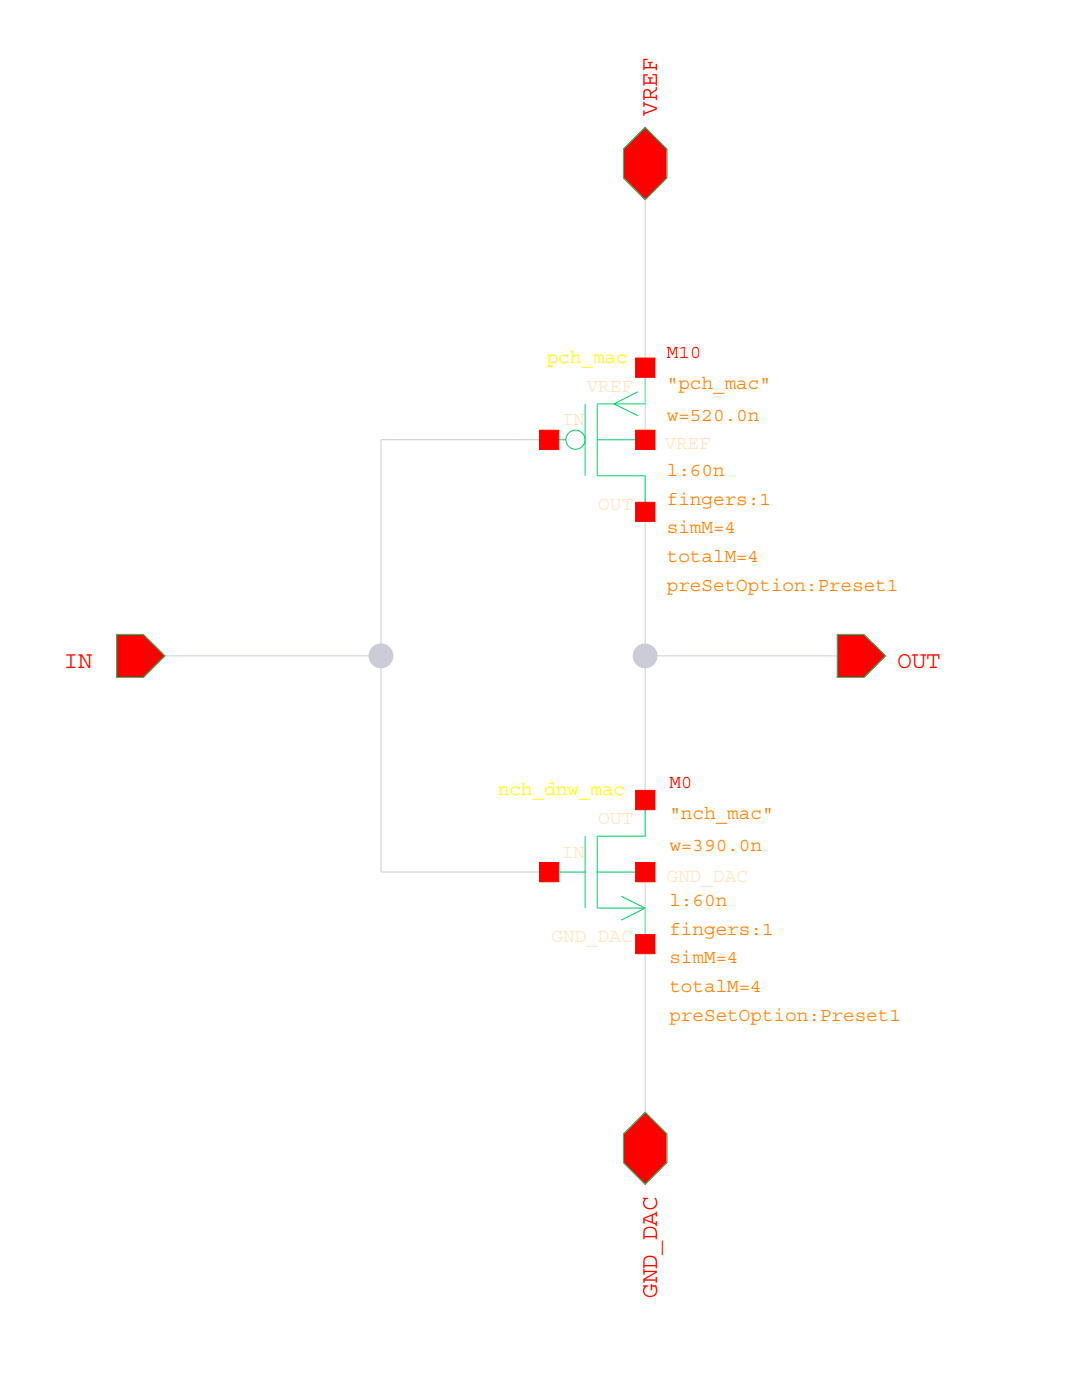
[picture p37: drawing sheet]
<svg xmlns="http://www.w3.org/2000/svg" width="216mm" height="279mm" viewBox="0 0 216 279" stroke-linecap="round" stroke-linejoin="round" font-family="sans-serif">
<defs><g id="words">
<g font-size="4.8" fill="#f00">
<text x="131.1" y="23.1" transform="rotate(-90 131.1 23.1)">VREF</text>
<text x="12.7" y="133.3">IN</text>
<text x="179.1" y="133.3">OUT</text>
<text x="131.1" y="259" transform="rotate(-90 131.1 259)">GND_DAC</text>
</g>
<g font-size="3.9" fill="#f00">
<text x="133.1" y="71.5">M10</text>
<text x="133.6" y="157.3">M0</text>
</g>
<g font-size="3.9" fill="#ff0">
<text x="109.1" y="72.4">pch_mac</text>
<text x="99.3" y="158.7">nch_dnw_mac</text>
</g>
<g font-size="3.9" fill="#ff8000">
<text x="133.1" y="77.7">&quot;pch_mac&quot;</text>
<text x="133.1" y="83.9">w=520.0n</text>
<text x="133.1" y="95">l:60n</text>
<text x="133.1" y="100.7">fingers:1</text>
<text x="133.1" y="106.5">simM=4</text>
<text x="133.1" y="112.2">totalM=4</text>
<text x="133.1" y="118">preSetOption:Preset1</text>
<text x="133.6" y="163.5">&quot;nch_mac&quot;</text>
<text x="133.6" y="169.8">w=390.0n</text>
<text x="133.6" y="180.8">l:60n</text>
<text x="133.6" y="186.5">fingers:1</text>
<text x="133.6" y="192.3">simM=4</text>
<text x="133.6" y="203.8">preSetOption:Preset1</text>
<text x="133.6" y="198">totalM=4</text>
</g>
<g font-size="3.9" fill="#ffe6bf">
<text x="117.1" y="78.2">VREF</text>
<text x="112.1" y="84.9">IN</text>
<text x="132.6" y="89.7">VREF</text>
<text x="119.4" y="101.7">OUT</text>
<text x="119.4" y="164.5">OUT</text>
<text x="112.1" y="171.2">IN</text>
<text x="133.1" y="176">GND_DAC</text>
<text x="110.1" y="188">GND_DAC</text>
</g>
</g></defs>
<g fill="none" stroke="#0c6" stroke-width=".2">
<path d="M124.4 29.8l4.3-4.4 4.4 4.4v5.7l-4.4 4.3-4.3-4.3zM127.3 78.2l-4.8 2.4 4.8 2.4M128.7 73.4v7.2h-9.5v14.4h9.5v7.2M109.6 87.8h3.3M116.8 80.6v14.4M119.2 87.8h9.5M23.3 126.6h5.3l4.3 4.3-4.3 4.3h-5.3zM167.1 126.6h5.3l4.3 4.3-4.3 4.3h-5.3zM128.7 159.7v7.2h-9.5v14.3h9.5v7.2M109.6 174h7.2M116.8 166.9v14.3M119.2 174h9.5"/>
<path d="M124 178.9l4.7 2.3-4.7 2.4M124.4 226.3l4.3-4.3 4.4 4.3v5.7l-4.4 4.3-4.3-4.3z"/>
<circle cx="114.8" cy="87.8" r="1.91"/>
</g>
<path d="M128.7 35.1v52.7M109.6 87.8h-33.6v86.2h33.6M128.7 102.2v57.5M32.9 130.9h43.1M128.7 130.9h38.4M128.7 174v52.8" fill="none" stroke="#ccccd9" stroke-width=".2"/>
<g fill="#ccccd9" stroke="#ccccd9" stroke-width=".2">
<circle cx="76" cy="130.9" r="2.37"/>
<circle cx="128.7" cy="130.9" r="2.37"/>
</g>
<g fill="#f00" stroke="#f00" stroke-width=".2">
<path d="M23.3 126.6h5.3l4.3 4.3-4.3 4.3h-5.3z"/>
<path d="M124.4 29.8l4.3-4.4 4.4 4.4v5.7l-4.4 4.3-4.3-4.3z"/>
<path d="M128.7 222l4.4 4.3v5.7l-4.4 4.3-4.3-4.3v-5.7z"/>
<path d="M107.7 85.9h3.8v3.8h-3.8z"/>
<path d="M126.8 100.2h3.9v3.9h-3.9z"/>
<path d="M126.8 85.9h3.9v3.8h-3.9z"/>
<path d="M126.8 71.5h3.9v3.8h-3.9z"/>
<path d="M107.7 172.1h3.8v3.9h-3.8z"/>
<path d="M126.8 157.7h3.9v3.9h-3.9z"/>
<path d="M126.8 172.1h3.9v3.9h-3.9z"/>
<path d="M126.8 186.5h3.9v3.8h-3.9z"/>
<path d="M167.1 126.6h5.3l4.3 4.3-4.3 4.3h-5.3z"/>
</g>
<use href="#words"/>
</svg>
